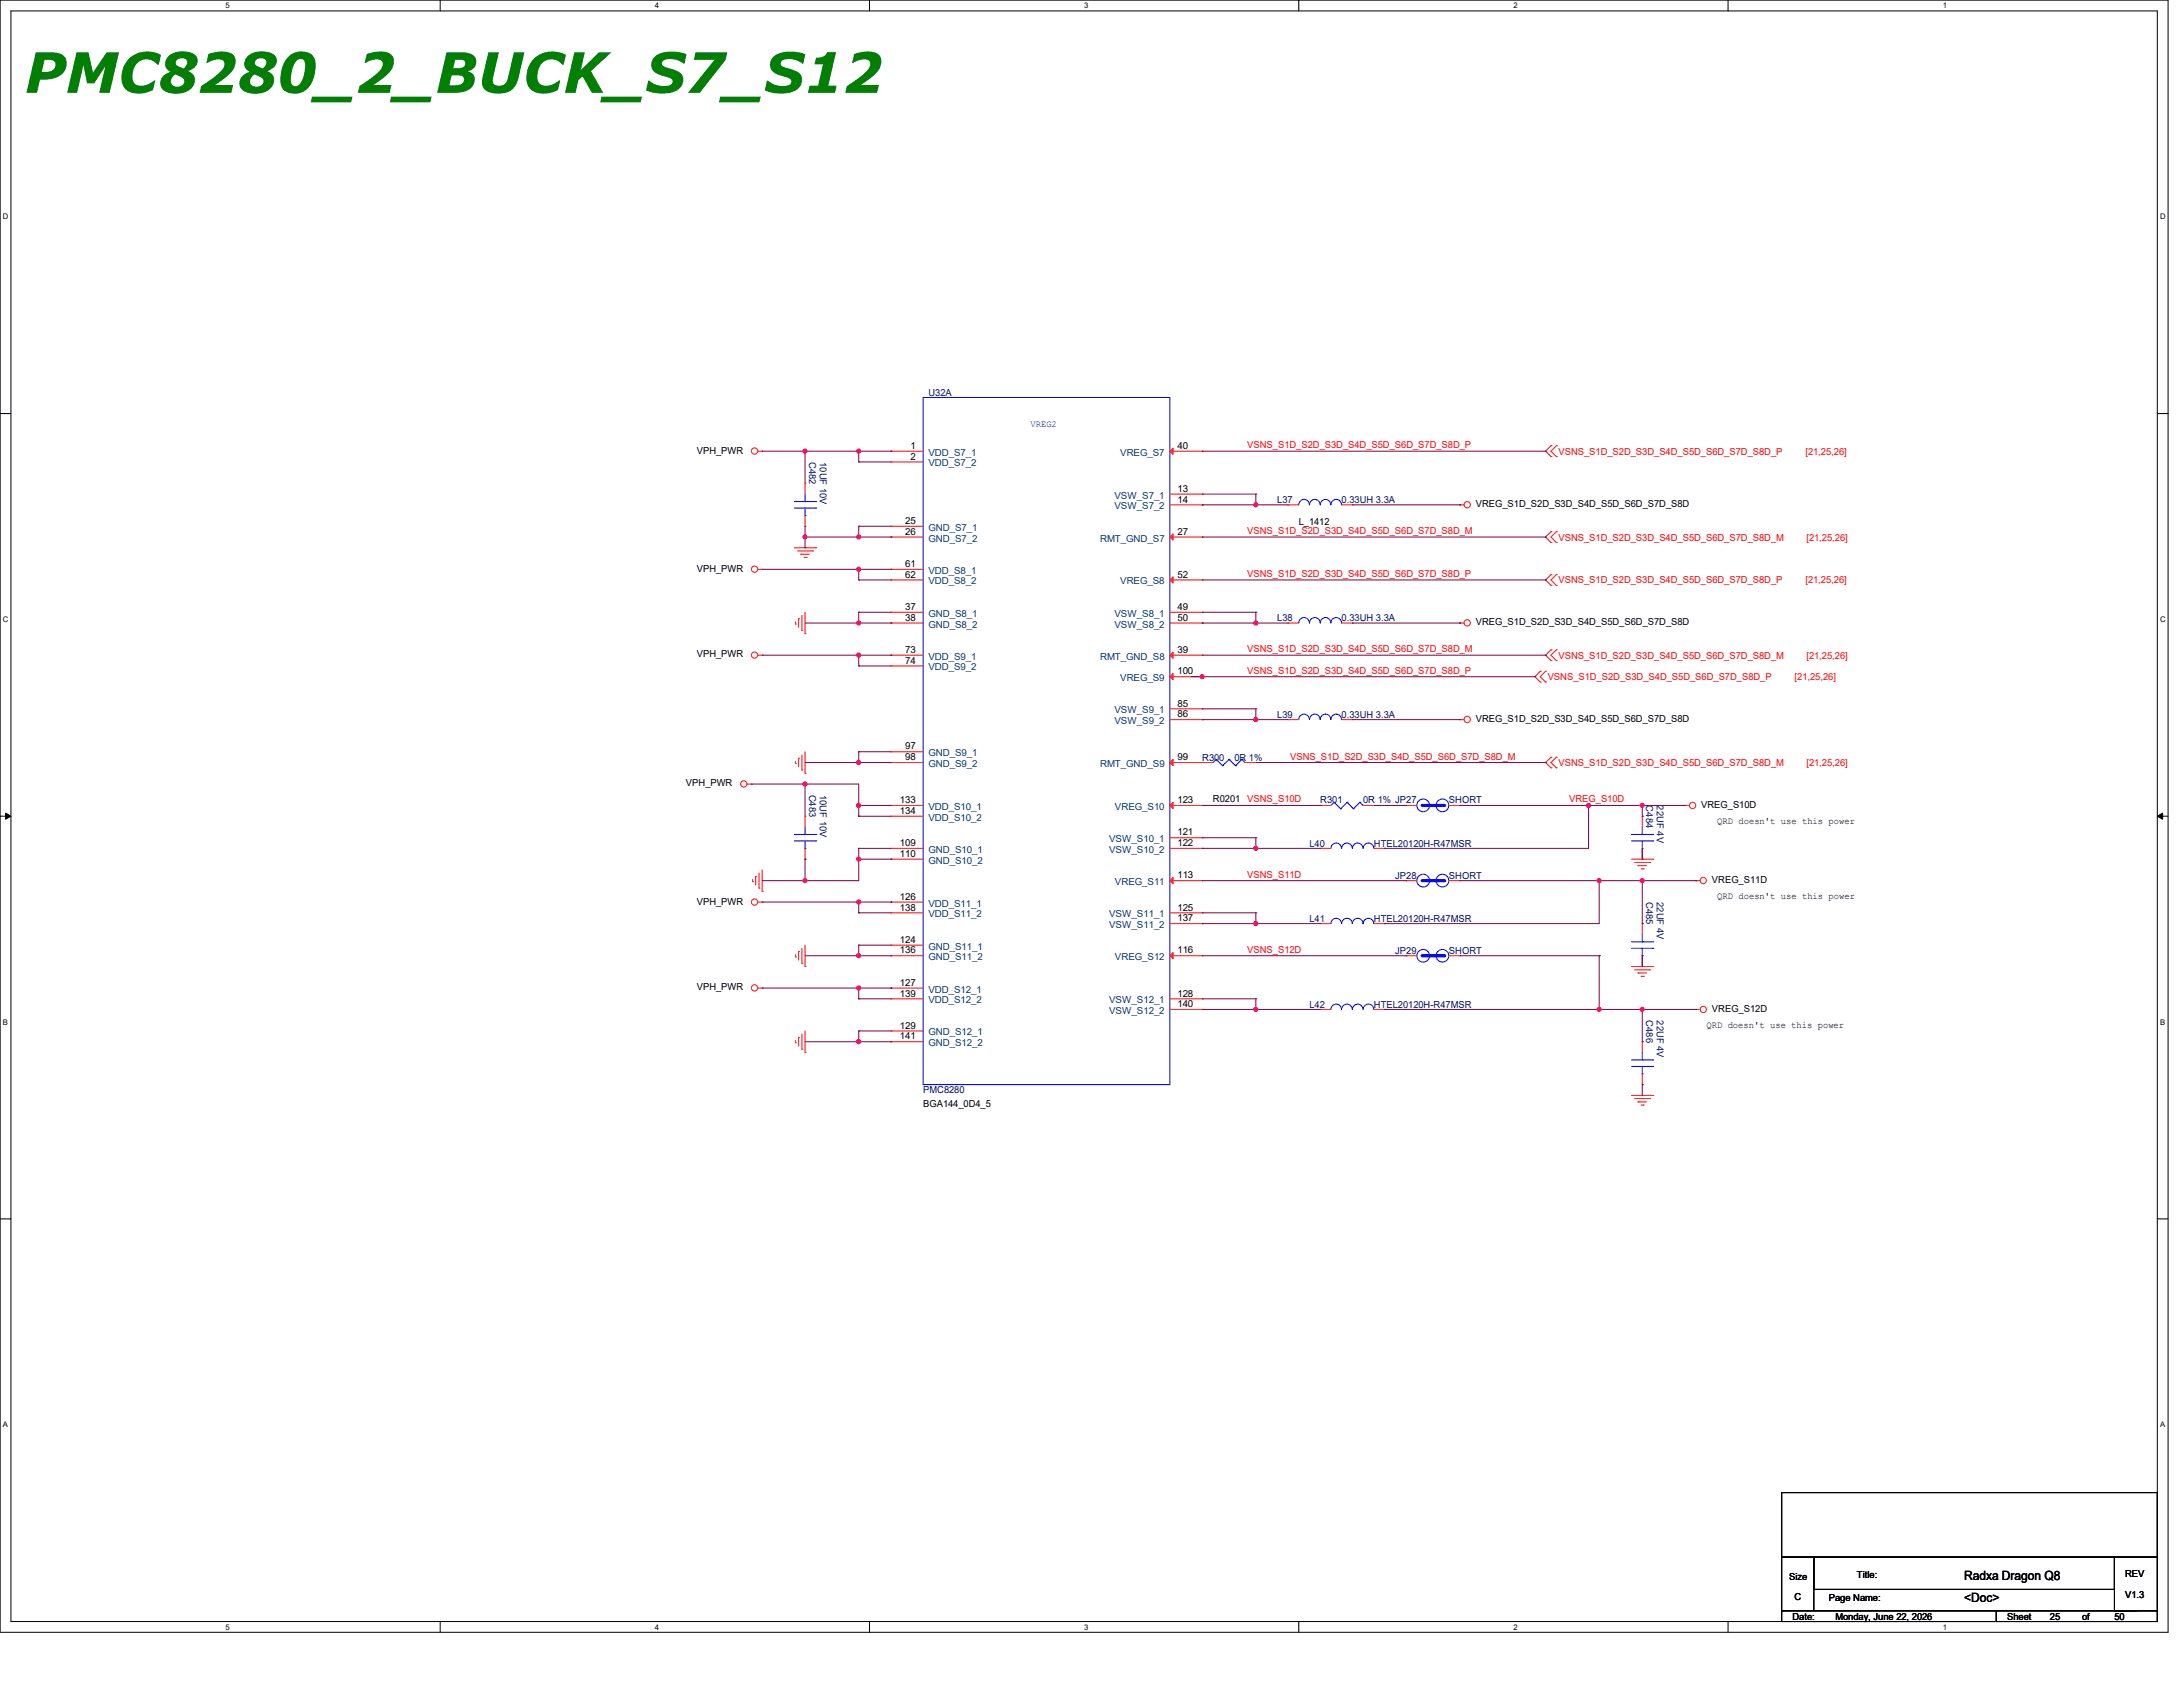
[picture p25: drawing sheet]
<svg xmlns="http://www.w3.org/2000/svg" width="558mm" height="431mm" viewBox="0 0 558 431" stroke-linecap="round" stroke-linejoin="round" font-family="sans-serif">
<defs><g id="words">
<text font-size="14.2" fill="#007f00" x="6.3" y="23.7">PMC8280_2_BUCK_S7_S12</text>
<g font-size="3.3">
<text x="502.1" y="403.8">Radxa Dragon Q8</text>
<text x="502.1" y="409.3">&lt;Doc&gt;</text>
</g>
<g font-size="2.5" fill="#00007f">
<text x="237.3" y="101">U32A</text>
<text x="206.8" y="118" transform="rotate(90 206.8 118)">C482</text>
<text x="209.5" y="118" transform="rotate(90 209.5 118)">10UF 10V</text>
<text x="326.5" y="128.5">L37</text>
<text x="342.9" y="128.5">0.33UH 3.3A</text>
<text x="326.5" y="158.7">L38</text>
<text x="342.9" y="158.7">0.33UH 3.3A</text>
<text x="326.5" y="183.3">L39</text>
<text x="342.9" y="183.3">0.33UH 3.3A</text>
<text x="307.3" y="194.3">R300</text>
<text x="315.5" y="194.3">0R 1%</text>
<text x="206.8" y="203" transform="rotate(90 206.8 203)">C483</text>
<text x="209.5" y="203" transform="rotate(90 209.5 203)">10UF 10V</text>
<text x="337.5" y="205.3">R301</text>
<text x="348.4" y="205.3">0R 1% JP27</text>
<text x="370.4" y="205.3">SHORT</text>
<text x="420.8" y="205.8" transform="rotate(90 420.8 205.8)">C484</text>
<text x="423.5" y="205.8" transform="rotate(90 423.5 205.8)">22UF 4V</text>
<text x="334.7" y="216.3">L40</text>
<text x="351.2" y="216.3">HTEL20120H-R47MSR</text>
<text x="356.7" y="224.5">JP28</text>
<text x="370.4" y="224.5">SHORT</text>
<text x="420.8" y="230.5" transform="rotate(90 420.8 230.5)">C485</text>
<text x="423.5" y="230.5" transform="rotate(90 423.5 230.5)">22UF 4V</text>
<text x="334.7" y="235.5">L41</text>
<text x="351.2" y="235.5">HTEL20120H-R47MSR</text>
<text x="356.7" y="243.7">JP29</text>
<text x="370.4" y="243.7">SHORT</text>
<text x="334.7" y="257.4">L42</text>
<text x="351.2" y="257.4">HTEL20120H-R47MSR</text>
<text x="420.8" y="260.6" transform="rotate(90 420.8 260.6)">C486</text>
<text x="423.5" y="260.6" transform="rotate(90 423.5 260.6)">22UF 4V</text>
<text x="236" y="279.4">PMC8280</text>
</g>
<text font-size="2.5" fill="#00f" x="263.4" y="109">VREG2</text>
<g font-size="2.5">
<text x="178.1" y="115.9">VPH_PWR</text>
<text x="232.7" y="114.7">1</text>
<text x="232.7" y="117.4">2</text>
<text x="300.9" y="114.7">40</text>
<text x="300.9" y="125.6">13</text>
<text x="300.9" y="128.4">14</text>
<text x="377.2" y="129.6">VREG_S1D_S2D_S3D_S4D_S5D_S6D_S7D_S8D</text>
<text x="231.4" y="133.9">25</text>
<text x="231.4" y="136.6">26</text>
<text x="300.9" y="136.6">27</text>
<text x="332" y="134.2">L_1412</text>
<text x="178.1" y="146">VPH_PWR</text>
<text x="231.4" y="144.9">61</text>
<text x="231.4" y="147.6">62</text>
<text x="300.9" y="147.6">52</text>
<text x="231.4" y="155.8">37</text>
<text x="300.9" y="155.8">49</text>
<text x="231.4" y="158.6">38</text>
<text x="300.9" y="158.6">50</text>
<text x="377.2" y="159.8">VREG_S1D_S2D_S3D_S4D_S5D_S6D_S7D_S8D</text>
<text x="178.1" y="168">VPH_PWR</text>
<text x="231.4" y="166.8">73</text>
<text x="300.9" y="166.8">39</text>
<text x="231.4" y="169.5">74</text>
<text x="300.9" y="172.3">100</text>
<text x="300.9" y="180.5">85</text>
<text x="300.9" y="183.3">86</text>
<text x="377.2" y="184.4">VREG_S1D_S2D_S3D_S4D_S5D_S6D_S7D_S8D</text>
<text x="231.4" y="191.5">97</text>
<text x="231.4" y="194.2">98</text>
<text x="300.9" y="194.2">99</text>
<text x="175.3" y="200.9">VPH_PWR</text>
<text x="230" y="205.2">133</text>
<text x="230" y="207.9">134</text>
<text x="300.9" y="205.2">123</text>
<text x="310" y="205">R0201</text>
<text x="434.8" y="206.4">VREG_S10D</text>
<text x="300.9" y="213.4">121</text>
<text x="439" y="210.5">QRD doesn't use this power</text>
<text x="230" y="216.2">109</text>
<text x="230" y="218.9">110</text>
<text x="300.9" y="216.2">122</text>
<text x="300.9" y="224.4">113</text>
<text x="437.6" y="225.6">VREG_S11D</text>
<text x="178.1" y="231.1">VPH_PWR</text>
<text x="230" y="229.9">126</text>
<text x="230" y="232.6">138</text>
<text x="300.9" y="232.6">125</text>
<text x="439" y="229.7">QRD doesn't use this power</text>
<text x="300.9" y="235.4">137</text>
<text x="230" y="240.9">124</text>
<text x="230" y="243.6">136</text>
<text x="300.9" y="243.6">116</text>
<text x="230" y="251.8">127</text>
<text x="178.1" y="253">VPH_PWR</text>
<text x="230" y="254.6">139</text>
<text x="300.9" y="254.6">128</text>
<text x="300.9" y="257.3">140</text>
<text x="230" y="262.8">129</text>
<text x="436.2" y="262.6">QRD doesn't use this power</text>
<text x="437.6" y="258.5">VREG_S12D</text>
<text x="230" y="265.6">141</text>
<text x="236" y="282.9">BGA144_0D4_5</text>
<text x="457.3" y="403.6">Size</text>
<text x="474.6" y="403.1">Title:</text>
<text x="543.2" y="402.8">REV</text>
<text x="458.2" y="413.8">Date:</text>
<text x="458.7" y="408.9">C</text>
<text x="467.5" y="409.1">Page Name:</text>
<text x="469.1" y="413.8">Monday, June 22, 2026</text>
<text x="513" y="413.8">Sheet</text>
<text x="524" y="413.8">25</text>
<text x="532.2" y="413.8">of</text>
<text x="540.5" y="413.8">50</text>
<text x="543.2" y="408.3">V1.3</text>
</g>
<g font-size="2.5" fill="#003f7f">
<text x="237.3" y="116.4">VDD_S7_1</text>
<text x="237.3" y="119.2">VDD_S7_2</text>
<text x="286.3" y="116.4">VREG_S7</text>
<text x="284.9" y="127.4">VSW_S7_1</text>
<text x="284.9" y="130.1">VSW_S7_2</text>
<text x="237.3" y="135.6">GND_S7_1</text>
<text x="237.3" y="138.3">GND_S7_2</text>
<text x="281.2" y="138.3">RMT_GND_S7</text>
<text x="237.3" y="146.6">VDD_S8_1</text>
<text x="237.3" y="149.3">VDD_S8_2</text>
<text x="286.3" y="149.3">VREG_S8</text>
<text x="237.3" y="157.6">GND_S8_1</text>
<text x="237.3" y="160.3">GND_S8_2</text>
<text x="284.9" y="157.6">VSW_S8_1</text>
<text x="284.9" y="160.3">VSW_S8_2</text>
<text x="237.3" y="168.5">VDD_S9_1</text>
<text x="237.3" y="171.3">VDD_S9_2</text>
<text x="281.2" y="168.5">RMT_GND_S8</text>
<text x="286.3" y="174">VREG_S9</text>
<text x="284.9" y="182.2">VSW_S9_1</text>
<text x="284.9" y="185">VSW_S9_2</text>
<text x="237.3" y="193.2">GND_S9_1</text>
<text x="237.3" y="196">GND_S9_2</text>
<text x="281.2" y="196">RMT_GND_S9</text>
<text x="237.3" y="206.9">VDD_S10_1</text>
<text x="237.3" y="209.7">VDD_S10_2</text>
<text x="285" y="206.9">VREG_S10</text>
<text x="283.5" y="215.2">VSW_S10_1</text>
<text x="237.3" y="217.9">GND_S10_1</text>
<text x="237.3" y="220.6">GND_S10_2</text>
<text x="283.5" y="217.9">VSW_S10_2</text>
<text x="285" y="226.1">VREG_S11</text>
<text x="237.3" y="231.6">VDD_S11_1</text>
<text x="237.3" y="234.4">VDD_S11_2</text>
<text x="283.5" y="234.4">VSW_S11_1</text>
<text x="283.5" y="237.1">VSW_S11_2</text>
<text x="237.3" y="242.6">GND_S11_1</text>
<text x="237.3" y="245.3">GND_S11_2</text>
<text x="285" y="245.3">VREG_S12</text>
<text x="237.3" y="253.6">VDD_S12_1</text>
<text x="237.3" y="256.3">VDD_S12_2</text>
<text x="283.5" y="256.3">VSW_S12_1</text>
<text x="283.5" y="259">VSW_S12_2</text>
<text x="237.3" y="264.5">GND_S12_1</text>
<text x="237.3" y="267.3">GND_S12_2</text>
</g>
<g font-size="2.5" fill="#f00">
<text x="318.8" y="114.5">VSNS_S1D_S2D_S3D_S4D_S5D_S6D_S7D_S8D_P</text>
<text x="398.4" y="116.1">VSNS_S1D_S2D_S3D_S4D_S5D_S6D_S7D_S8D_P</text>
<text x="461.5" y="116.1">[21,25,26]</text>
<text x="318.8" y="136.4">VSNS_S1D_S2D_S3D_S4D_S5D_S6D_S7D_S8D_M</text>
<text x="398.4" y="138.1">VSNS_S1D_S2D_S3D_S4D_S5D_S6D_S7D_S8D_M</text>
<text x="461.7" y="138.1">[21,25,26]</text>
<text x="318.8" y="147.4">VSNS_S1D_S2D_S3D_S4D_S5D_S6D_S7D_S8D_P</text>
<text x="398.4" y="149.1">VSNS_S1D_S2D_S3D_S4D_S5D_S6D_S7D_S8D_P</text>
<text x="461.5" y="149.1">[21,25,26]</text>
<text x="318.8" y="166.6">VSNS_S1D_S2D_S3D_S4D_S5D_S6D_S7D_S8D_M</text>
<text x="318.8" y="172.1">VSNS_S1D_S2D_S3D_S4D_S5D_S6D_S7D_S8D_P</text>
<text x="395.6" y="173.7">VSNS_S1D_S2D_S3D_S4D_S5D_S6D_S7D_S8D_P</text>
<text x="398.4" y="168.3">VSNS_S1D_S2D_S3D_S4D_S5D_S6D_S7D_S8D_M</text>
<text x="458.7" y="173.7">[21,25,26]</text>
<text x="461.7" y="168.3">[21,25,26]</text>
<text x="329.8" y="194.1">VSNS_S1D_S2D_S3D_S4D_S5D_S6D_S7D_S8D_M</text>
<text x="398.4" y="195.7">VSNS_S1D_S2D_S3D_S4D_S5D_S6D_S7D_S8D_M</text>
<text x="461.7" y="195.7">[21,25,26]</text>
<text x="318.8" y="205">VSNS_S10D</text>
<text x="401.1" y="205">VREG_S10D</text>
<text x="318.8" y="224.2">VSNS_S11D</text>
<text x="318.8" y="243.4">VSNS_S12D</text>
</g>
<g font-size="2">
<text x="57.7" y="2.1">5</text>
<text x="167.4" y="2.1">4</text>
<text x="277.1" y="2.1">3</text>
<text x="386.8" y="2.1">2</text>
<text x="496.6" y="2.1">1</text>
<text x=".8" y="56">D</text>
<text x="552.2" y="56">D</text>
<text x=".8" y="158.9">C</text>
<text x="552.2" y="158.9">C</text>
<text x=".8" y="261.7">B</text>
<text x="552.2" y="261.7">B</text>
<text x=".8" y="364.6">A</text>
<text x="552.2" y="364.6">A</text>
<text x="57.7" y="416.3">5</text>
<text x="167.4" y="416.3">4</text>
<text x="277.1" y="416.3">3</text>
<text x="386.8" y="416.3">2</text>
<text x="496.6" y="416.3">1</text>
</g>
</g></defs>
<g fill="none" stroke="#000" stroke-width=".26">
<path d="M0 0h554.2v417h-554.2zM2.8 2.8h548.6v411.5h-548.6zM112.5 0v2.8M222.3 0v2.8M332 0v2.8M441.7 0v2.8M0 105.7h2.8M551.4 105.7h2.8M0 208.5h2.8M1.4 207.7l1.4 .8-1.4 .8zM551.4 208.5l1.4-.8v1.6zM551.4 208.5h2.8"/>
<path d="M0 311.4h2.8M551.4 311.4h2.8M455.4 381.3h96v16.5h-96zM455.4 397.8h8.2v13.7h-8.2zM463.6 397.8h76.9v8.3h-76.9zM540.5 397.8h10.9v13.7h-10.9zM112.5 414.3v2.7M222.3 414.3v2.7M332 414.3v2.7M441.7 414.3v2.7M455.4 411.5h54.9v2.8h-54.9zM463.6 411.5h82.3"/>
<path d="M510.3 411.5h41.1v2.8h-41.1zM545.9 411.5h.1"/>
</g>
<path d="M1.4 207.7l1.4 .8-1.4 .8zM551.4 208.5l1.4-.8v1.6z" fill="#000"/>
<g fill="none" stroke="#f00" stroke-width=".26">
<path d="M193.7 115.3h1.1M194.8 115.3h.1M396.5 113.9h.1M396.5 116.6h.1M396.5 113.9l-1.4 1.4 1.4 1.3M397.8 116.6h.1M397.8 113.9h.1M397.8 113.9l-1.3 1.4 1.3 1.3M203 140h5.5M208.5 140h.1M373.1 129h.1M373.1 129h1.1"/>
<path d="M396.5 135.8h.1M396.5 138.6h.1M396.5 135.8l-1.4 1.4 1.4 1.4M397.8 138.6h.1M397.8 135.8h.1M397.8 135.8l-1.3 1.4 1.3 1.4M193.7 145.5h1.1M194.8 145.5h.1M203.3 159.4h.1M203.3 158.9v.5M203.9 140.8h3.8M204.1 158.1h.1"/>
<path d="M204.1 158.1v2.2M204.7 141.6h.1M204.7 141.6h2.2M205 157.2v3.9M205.5 142.4h.6M205.8 156.4v5.5M206.1 142.4h.1M207.7 140.8h.1M373.1 159.2h.1M373.1 159.2h1.1M396.5 146.8h.1M396.5 149.6h.1"/>
<path d="M396.5 146.8l-1.4 1.4 1.4 1.4M397.8 149.6h.1M397.8 146.8h.1M397.8 146.8l-1.3 1.4 1.3 1.4M193.7 167.4h1.1M194.8 167.4h.1M205 161.1h.1M205.8 161.9h.1M393.7 171.5h.1M393.7 174.2h.1M393.7 171.5l-1.4 1.4 1.4 1.3M395.1 174.2h.1"/>
<path d="M395.1 171.5h.1M395.1 171.5l-1.4 1.4 1.4 1.3M396.5 166h.1M396.5 168.7h.1M396.5 166l-1.4 1.4 1.4 1.3M397.8 168.7h.1M397.8 166h.1M397.8 166l-1.3 1.4 1.3 1.3M203.3 195.1h.1M203.3 194.6v.5M204.1 193.7h.1M204.1 193.7v2.2"/>
<path d="M205 196.7h.1M205 192.9v3.8M205.8 197.6h.1M205.8 192.1v5.5M373.1 183.9h.1M373.1 183.9h1.1M396.5 193.5h.1M396.5 196.2h.1M396.5 193.5l-1.4 1.3 1.4 1.4M397.8 196.2h.1M397.8 193.5h.1M397.8 193.5l-1.3 1.3 1.3 1.4"/>
<path d="M191 200.3h1.1M192.1 200.3h.1M417 219.5h5.5M422.5 219.5h.1M430.7 205.8h.1M430.7 205.8h1.1M192.4 225.3h.1M192.4 224.7v.6M193.2 223.9h.1M193.2 223.9v2.2M193.7 230.5h1.1M194 226.9h.1"/>
<path d="M194 223.1v3.8M194.8 230.5h.1M194.8 227.8h.1M194.8 222.2v5.6M417.8 220.3h3.9M418.7 221.1h.1M418.7 221.1h2.2M419.5 222h.5M420 222h.1M421.7 220.3h.1M433.5 225h.1M433.5 225h1.1"/>
<path d="M193.7 252.4h1.1M194.8 252.4h.1M203.3 244.5h.1M203.3 243.9v.6M204.1 243.1h.1M204.1 243.1v2.2M205 246.1h.1M205 242.3v3.8M205.8 246.9h.1M205.8 241.5v5.4M417 246.9h5.5M417.8 247.8h3.9"/>
<path d="M418.7 248.6h.1M418.7 248.6h2.2M419.5 249.4h.5M420 249.4h.1M421.7 247.8h.1M422.5 246.9h.1M433.5 257.9h.1M433.5 257.9h1.1M203.3 266.4h.1M203.3 265.9v.5M204.1 265h.1M204.1 265v2.2"/>
<path d="M205 268.1h.1M205 264.2v3.9M205.8 268.9h.1M205.8 263.4v5.5M417 279.9h5.5M422.5 279.9h.1M417.8 280.7h3.9M418.7 281.5h.1M418.7 281.5h2.2M419.5 282.3h.5M420 282.3h.1M421.7 280.7h.1"/>
<circle cx="192.9" cy="115.2" r=".8"/>
<circle cx="375" cy="128.9" r=".8"/>
<circle cx="192.9" cy="145.4" r=".8"/>
<circle cx="375" cy="159.1" r=".8"/>
<circle cx="192.9" cy="167.4" r=".8"/>
<circle cx="375" cy="183.8" r=".8"/>
<circle cx="190.1" cy="200.3" r=".8"/>
<circle cx="432.6" cy="205.8" r=".8"/>
<circle cx="192.9" cy="230.5" r=".8"/>
<circle cx="435.4" cy="225" r=".79"/>
<circle cx="192.9" cy="252.4" r=".8"/>
<circle cx="435.4" cy="257.9" r=".79"/>
</g>
<path d="M363.5 225h5.5" fill="none" stroke="#00f" stroke-width=".8"/>
<circle cx="369" cy="225" r=".4" fill="#00f"/>
<g fill="none" stroke="#00f" stroke-width=".26">
<path d="M332 159.2a1.36 1.36 0 0 1 1.3-1.4 1.36 1.36 0 0 1 1.4 1.4M340.1 159.2v-.1a1.35 1.35 0 0 0-1.3-1.3 1.43 1.43 0 0 0-1.4 1.4 1.36 1.36 0 0 0-1.3-1.4 1.36 1.36 0 0 0-1.4 1.4M340.2 159.2a1.36 1.36 0 0 1 1.3-1.4 1.36 1.36 0 0 1 1.4 1.4M332 183.9a1.36 1.36 0 0 1 1.3-1.4 1.36 1.36 0 0 1 1.4 1.4M340.1 183.9v-.1a1.35 1.35 0 0 0-1.3-1.3 1.43 1.43 0 0 0-1.4 1.4 1.36 1.36 0 0 0-1.3-1.4 1.36 1.36 0 0 0-1.4 1.4M340.2 183.9a1.36 1.36 0 0 1 1.3-1.4 1.36 1.36 0 0 1 1.4 1.4M203 214.8h5.5M203 213.2h5.5M205.8 216.7h.1M205.8 213.2h.1M205.8 211.3v1.9M205.8 214.8v1.9"/>
<path d="M208.5 214.8h.1M208.5 213.2h.1M340.2 216.7a1.35 1.35 0 0 1 1.3-1.3 1.35 1.35 0 0 1 1.4 1.3M342.9 216.7a1.35 1.35 0 0 1 1.4-1.3 1.35 1.35 0 0 1 1.4 1.3M345.7 216.7a1.35 1.35 0 0 1 1.3-1.3 1.35 1.35 0 0 1 1.4 1.3M348.4 216.7a1.35 1.35 0 0 1 1.4-1.3 1.35 1.35 0 0 1 1.4 1.3M340.2 236a1.35 1.35 0 0 1 1.3-1.4 1.35 1.35 0 0 1 1.4 1.4M342.9 236a1.35 1.35 0 0 1 1.4-1.4 1.35 1.35 0 0 1 1.4 1.4M345.7 236a1.35 1.35 0 0 1 1.3-1.4 1.35 1.35 0 0 1 1.4 1.4M348.4 236a1.35 1.35 0 0 1 1.4-1.4 1.35 1.35 0 0 1 1.4 1.4M340.2 257.9a1.35 1.35 0 0 1 1.3-1.4 1.35 1.35 0 0 1 1.4 1.4M342.9 257.9a1.35 1.35 0 0 1 1.4-1.4 1.35 1.35 0 0 1 1.4 1.4"/>
<path d="M345.7 257.9a1.35 1.35 0 0 1 1.3-1.4 1.35 1.35 0 0 1 1.4 1.4M348.4 257.9a1.35 1.35 0 0 1 1.4-1.4 1.35 1.35 0 0 1 1.4 1.4"/>
<circle cx="363.8" cy="225" r="1.63"/>
<circle cx="368.7" cy="225" r="1.63"/>
</g>
<g fill="none" stroke="#f00" stroke-width=".26">
<path d="M329.2 159.2h.1M329.2 159.2h2.8M342.9 159.2h2.8M345.7 159.2h.1M329.2 183.9h.1M329.2 183.9h2.8M342.9 183.9h2.8M345.7 183.9h.1M205.8 208.5h.1M205.8 219.5h.1M205.8 208.5v2.8M205.8 216.7v2.8"/>
<path d="M337.5 216.7h.1M337.5 216.7h2.7M351.2 216.7h2.7M353.9 216.7h.1M337.5 236h.1M337.5 236h2.7M351.2 236h2.7M353.9 236h.1M359.4 225h.1M359.4 225h2.8M370.4 225h2.7M373.1 225h.1"/>
<path d="M337.5 257.9h.1M337.5 257.9h2.7M351.2 257.9h2.7M353.9 257.9h.1"/>
</g>
<path d="M363.5 244.2h5.5" fill="none" stroke="#00f" stroke-width=".8"/>
<circle cx="369" cy="244.2" r=".4" fill="#00f"/>
<g fill="none" stroke="#00f" stroke-width=".26">
<circle cx="363.8" cy="244.2" r="1.62"/>
<circle cx="368.7" cy="244.2" r="1.62"/>
</g>
<path d="M359.4 244.2h.1M359.4 244.2h2.8M370.4 244.2h2.7M373.1 244.2h.1" fill="none" stroke="#f00" stroke-width=".26"/>
<path d="M363.5 205.8h5.5" fill="none" stroke="#00f" stroke-width=".8"/>
<circle cx="369" cy="205.8" r=".4" fill="#00f"/>
<g fill="none" stroke="#00f" stroke-width=".26">
<path d="M236 101.6h63v175.5h-63zM332 129a1.36 1.36 0 0 1 1.3-1.4 1.36 1.36 0 0 1 1.4 1.4M340.1 129v-.1a1.35 1.35 0 0 0-1.3-1.3 1.43 1.43 0 0 0-1.4 1.4 1.36 1.36 0 0 0-1.3-1.4 1.36 1.36 0 0 0-1.4 1.4M340.2 129a1.36 1.36 0 0 1 1.3-1.4 1.36 1.36 0 0 1 1.4 1.4M310.9 194h.1M310.9 194l-.9 .8M310.9 194l1.6 1.6M312.5 195.6h.1M314.2 194h.1M314.2 194l-1.7 1.6M314.2 194l1.6 1.6M315.8 195.6h.1"/>
<path d="M317.5 194h.1M317.5 194l-1.7 1.6M317.5 194l.8 .8M318.3 194.8h.1M341 205h.1M341 205l-.8 .8M341 205l1.7 1.6M342.7 206.6h.1M344.3 205h.1M344.3 205l-1.6 1.6M344.3 205l1.6 1.6M345.9 206.6h.1"/>
<path d="M347.6 205h.1M347.6 205l-1.7 1.6M347.6 205l.8 .8M348.4 205.8h.1M417 214.8h5.5M417 213.2h5.5M419.8 216.7h.1M419.8 213.2h.1M419.8 211.3v1.9M419.8 214.8v1.9M422.5 214.8h.1M422.5 213.2h.1"/>
<path d="M419.8 238.7v1.9M417 242.3h5.5M417 240.6h5.5M419.8 244.2h.1M419.8 240.6h.1M419.8 242.3v1.9M422.5 242.3h.1M422.5 240.6h.1M417 272.5h5.5M417 270.8h5.5M419.8 274.4h.1M419.8 270.8h.1"/>
<path d="M419.8 268.9v1.9M419.8 272.5v1.9M422.5 272.5h.1M422.5 270.8h.1"/>
<circle cx="363.8" cy="205.8" r="1.63"/>
<circle cx="368.7" cy="205.8" r="1.63"/>
</g>
<g fill="none" stroke="#f00" stroke-width=".26">
<path d="M227.8 115.3h.1M227.8 118h.1M227.8 115.3h8.2M227.8 118h8.2M227.8 134.4h.1M227.8 137.2h.1M227.8 134.4h8.2M227.8 137.2h8.2M329.2 129h.1M329.2 129h2.8M342.9 129h2.8M345.7 129h.1"/>
<path d="M227.8 145.5h.1M227.8 148.2h.1M227.8 156.4h.1M227.8 159.2h.1M227.8 145.5h8.2M227.8 148.2h8.2M227.8 156.4h8.2M227.8 159.2h8.2M227.8 167.4h.1M227.8 170.1h.1M227.8 167.4h8.2M227.8 170.1h8.2"/>
<path d="M227.8 192.1h.1M227.8 194.8h.1M227.8 194.8h8.2M227.8 192.1h8.2M307.3 194.8h.1M307.3 194.8h2.7M318.3 194.8h2.7M321 194.8h.1M227.8 205.8h.1M227.8 208.5h.1M227.8 216.7h.1M227.8 219.5h.1"/>
<path d="M227.8 205.8h8.2M227.8 208.5h8.2M227.8 216.7h8.2M227.8 219.5h8.2M337.5 205.8h.1M337.5 205.8h2.7M348.4 205.8h2.8M351.2 205.8h.1M359.4 205.8h.1M359.4 205.8h2.8M370.4 205.8h2.7M373.1 205.8h.1"/>
<path d="M419.8 208.5h.1M419.8 219.5h.1M419.8 208.5v2.8M419.8 216.7v2.8M227.8 230.5h.1M227.8 233.2h.1M227.8 230.5h8.2M227.8 233.2h8.2M419.8 236h.1M419.8 236v2.7M227.8 241.5h.1M227.8 244.2h.1"/>
<path d="M227.8 252.4h.1M227.8 255.2h.1M227.8 241.5h8.2M227.8 244.2h8.2M227.8 252.4h8.2M227.8 255.2h8.2M419.8 246.9h.1M419.8 244.2v2.7M227.8 263.4h.1M227.8 266.1h.1M227.8 263.4h8.2M227.8 266.1h8.2"/>
<path d="M419.8 266.1h.1M419.8 277.1h.1M419.8 266.1v2.8M419.8 274.4v2.7"/>
</g>
<path d="M299 115.3l.8-.8v1.6z" fill="#f00"/>
<path d="M299 115.3l.8-.8v1.6zM299 115.3h8.3M307.3 115.3h.1M299 126.2h8.3M299 129h8.3M307.3 126.2h.1M307.3 129h.1" fill="none" stroke="#f00" stroke-width=".26"/>
<path d="M299 137.2l.8-.8v1.6z" fill="#f00"/>
<path d="M299 137.2l.8-.8v1.6zM299 137.2h8.3M307.3 137.2h.1" fill="none" stroke="#f00" stroke-width=".26"/>
<path d="M299.8 147.4v1.6l-.8-.8z" fill="#f00"/>
<path d="M299 148.2h8.3M299 156.4h8.3M299 159.2h8.3M299.8 147.4v1.6l-.8-.8zM307.3 148.2h.1M307.3 156.4h.1M307.3 159.2h.1" fill="none" stroke="#f00" stroke-width=".26"/>
<path d="M299 167.4l.8-.8v1.6z" fill="#f00"/>
<path d="M299 167.4l.8-.8v1.6zM299 167.4h8.3M307.3 167.4h.1" fill="none" stroke="#f00" stroke-width=".26"/>
<path d="M299 172.9l.8-.8v1.6z" fill="#f00"/>
<path d="M299 172.9l.8-.8v1.6zM299 172.9h8.3M307.3 172.9h.1M299 181.1h8.3M299 183.9h8.3M307.3 181.1h.1M307.3 183.9h.1" fill="none" stroke="#f00" stroke-width=".26"/>
<path d="M299.8 194v1.6l-.8-.8z" fill="#f00"/>
<path d="M299 194.8h8.3M299.8 194v1.6l-.8-.8zM307.3 194.8h.1" fill="none" stroke="#f00" stroke-width=".26"/>
<path d="M299 205.8l.8-.8v1.6z" fill="#f00"/>
<path d="M299 205.8l.8-.8v1.6zM299 205.8h8.3M299 214h8.3M299 216.7h8.3M307.3 205.8h.1M307.3 214h.1M307.3 216.7h.1" fill="none" stroke="#f00" stroke-width=".26"/>
<path d="M299.8 224.2v1.6l-.8-.8z" fill="#f00"/>
<path d="M299 225h8.3M299 233.2h8.3M299 236h8.3M299.8 224.2v1.6l-.8-.8zM307.3 225h.1M307.3 233.2h.1M307.3 236h.1" fill="none" stroke="#f00" stroke-width=".26"/>
<path d="M299 244.2l.8-.8v1.6z" fill="#f00"/>
<path d="M205.8 123.5h.1M205.8 134.4h.1M205.8 123.5v2.7M205.8 131.7v2.7M299 244.2l.8-.8v1.6zM299 244.2h8.3M299 255.2h8.3M299 257.9h8.3M307.3 244.2h.1M307.3 255.2h.1M307.3 257.9h.1" fill="none" stroke="#f00" stroke-width=".26"/>
<path d="M203 129.8h5.5M203 128.1h5.5M205.8 131.7h.1M205.8 128.1h.1M205.8 126.2v1.9M205.8 129.8v1.9M208.5 129.8h.1M208.5 128.1h.1" fill="none" stroke="#00f" stroke-width=".26"/>
<g fill="none" stroke="#7f003f" stroke-width=".26">
<path d="M194.8 115.3h33M205.8 115.3h.1M205.8 115.3v8.2M219.5 118h.1M219.5 115.3h.1M219.5 118h8.3M219.5 115.3v2.7M227.8 115.3h.1M205.8 137.2h.1M205.8 134.4v2.8M219.5 134.4h.1M219.5 137.2h.1"/>
<path d="M219.5 134.4v2.8M219.5 134.4h8.3M219.5 137.2h8.3M227.8 137.2h.1"/>
</g>
<circle cx="205.8" cy="115.3" r=".53" fill="#f0f"/>
<circle cx="205.8" cy="115.3" r=".53" fill="none" stroke="#f0f" stroke-width=".26"/>
<circle cx="219.5" cy="115.3" r=".53" fill="#f0f"/>
<circle cx="219.5" cy="115.3" r=".53" fill="none" stroke="#f0f" stroke-width=".26"/>
<path d="M205.8 137.2h13.7M219.5 137.2h.1" fill="none" stroke="#7f003f" stroke-width=".26"/>
<circle cx="205.8" cy="137.2" r=".53" fill="#f0f"/>
<circle cx="205.8" cy="137.2" r=".53" fill="none" stroke="#f0f" stroke-width=".26"/>
<circle cx="219.5" cy="137.2" r=".53" fill="#f0f"/>
<circle cx="219.5" cy="137.2" r=".53" fill="none" stroke="#f0f" stroke-width=".26"/>
<path d="M205.8 140h.1M205.8 137.2v2.8M194.8 145.5h24.7M219.5 145.5h.1" fill="none" stroke="#7f003f" stroke-width=".26"/>
<circle cx="219.5" cy="145.4" r=".53" fill="#f0f"/>
<circle cx="219.5" cy="145.4" r=".53" fill="none" stroke="#f0f" stroke-width=".26"/>
<path d="M219.5 148.2h.1M219.5 145.5h.1M219.5 145.5h8.3M219.5 148.2h8.3M219.5 145.5v2.7M227.8 145.5h.1M194.8 167.4h24.7M219.5 167.4h.1" fill="none" stroke="#7f003f" stroke-width=".26"/>
<circle cx="219.5" cy="167.4" r=".53" fill="#f0f"/>
<circle cx="219.5" cy="167.4" r=".53" fill="none" stroke="#f0f" stroke-width=".26"/>
<path d="M219.5 170.1h.1M219.5 167.4h.1M219.5 167.4h8.3M219.5 170.1h8.3M219.5 167.4v2.7M227.8 167.4h.1M192.1 200.3h13.7M205.8 200.3h.1M219.5 205.8h8.3M227.8 205.8h.1" fill="none" stroke="#7f003f" stroke-width=".26"/>
<circle cx="219.5" cy="205.8" r=".53" fill="#f0f"/>
<circle cx="219.5" cy="205.8" r=".53" fill="none" stroke="#f0f" stroke-width=".26"/>
<path d="M219.5 208.5h.1M219.5 205.8h.1M219.5 208.5h8.3M219.5 200.3v5.5M194.8 230.5h24.7M219.5 230.5h.1" fill="none" stroke="#7f003f" stroke-width=".26"/>
<circle cx="219.5" cy="230.4" r=".53" fill="#f0f"/>
<circle cx="219.5" cy="230.4" r=".53" fill="none" stroke="#f0f" stroke-width=".26"/>
<path d="M219.5 233.2h.1M219.5 230.5h.1M219.5 230.5h8.3M219.5 233.2h8.3M219.5 230.5v2.7M227.8 230.5h.1M194.8 252.4h24.7M219.5 252.4h.1" fill="none" stroke="#7f003f" stroke-width=".26"/>
<circle cx="219.5" cy="252.4" r=".53" fill="#f0f"/>
<circle cx="219.5" cy="252.4" r=".53" fill="none" stroke="#f0f" stroke-width=".26"/>
<path d="M219.5 156.4h.1M219.5 159.2h.1M219.5 156.4v2.8M219.5 156.4h8.3M219.5 255.2h.1M219.5 252.4h.1M219.5 252.4h8.3M219.5 255.2h8.3M219.5 252.4v2.8M227.8 252.4h.1" fill="none" stroke="#7f003f" stroke-width=".26"/>
<circle cx="219.5" cy="159.2" r=".53" fill="#f0f"/>
<circle cx="219.5" cy="159.2" r=".53" fill="none" stroke="#f0f" stroke-width=".26"/>
<path d="M205.8 159.2h22M219.5 159.2h.1M227.8 159.2h.1M205.8 194.8h22M219.5 192.1h.1M219.5 194.8h.1M219.5 192.1h8.3M219.5 192.1v2.7M227.8 194.8h.1" fill="none" stroke="#7f003f" stroke-width=".26"/>
<circle cx="219.5" cy="194.8" r=".53" fill="#f0f"/>
<circle cx="219.5" cy="194.8" r=".53" fill="none" stroke="#f0f" stroke-width=".26"/>
<path d="M219.5 216.7h.1M219.5 219.5h.1M219.5 216.7h8.3M219.5 216.7v2.8M219.5 219.5h8.3M227.8 219.5h.1" fill="none" stroke="#7f003f" stroke-width=".26"/>
<circle cx="219.5" cy="219.5" r=".53" fill="#f0f"/>
<circle cx="219.5" cy="219.5" r=".53" fill="none" stroke="#f0f" stroke-width=".26"/>
<path d="M194.8 225h11M205.8 225h.1M205.8 244.2h22M219.5 241.5h.1M219.5 244.2h.1M219.5 241.5h8.3M219.5 241.5v2.7M227.8 244.2h.1" fill="none" stroke="#7f003f" stroke-width=".26"/>
<circle cx="219.5" cy="244.2" r=".53" fill="#f0f"/>
<circle cx="219.5" cy="244.2" r=".53" fill="none" stroke="#f0f" stroke-width=".26"/>
<path d="M205.8 266.1h22M219.5 263.4h.1M219.5 266.1h.1M219.5 263.4h8.3M219.5 263.4v2.7M227.8 266.1h.1" fill="none" stroke="#7f003f" stroke-width=".26"/>
<circle cx="219.5" cy="266.1" r=".53" fill="#f0f"/>
<circle cx="219.5" cy="266.1" r=".53" fill="none" stroke="#f0f" stroke-width=".26"/>
<path d="M205.8 219.5h.1M205.8 200.3h.1M205.8 200.3v8.2M205.8 219.5v5.5M205.8 200.3h13.7M219.5 208.5h.1M219.5 219.5h.1M219.5 205.8v2.7M219.5 219.5v5.5" fill="none" stroke="#7f003f" stroke-width=".26"/>
<circle cx="205.8" cy="200.3" r=".53" fill="#f0f"/>
<circle cx="205.8" cy="200.3" r=".53" fill="none" stroke="#f0f" stroke-width=".26"/>
<path d="M205.8 225h.1M205.8 225h13.7" fill="none" stroke="#7f003f" stroke-width=".26"/>
<circle cx="205.8" cy="225" r=".53" fill="#f0f"/>
<circle cx="205.8" cy="225" r=".53" fill="none" stroke="#f0f" stroke-width=".26"/>
<path d="M307.3 129h.1M307.3 126.2h13.7M307.3 129h13.7M321 126.2h.1M321 129h.1M321 126.2v2.8" fill="none" stroke="#7f003f" stroke-width=".26"/>
<circle cx="321" cy="129" r=".53" fill="#f0f"/>
<circle cx="321" cy="129" r=".53" fill="none" stroke="#f0f" stroke-width=".26"/>
<path d="M321 129h.1M321 129h8.2M345.7 129h27.4M373.1 129h.1M307.3 156.4h13.7M321 156.4h.1M321 159.2h.1M321 156.4v2.8" fill="none" stroke="#7f003f" stroke-width=".26"/>
<circle cx="321" cy="159.2" r=".53" fill="#f0f"/>
<circle cx="321" cy="159.2" r=".53" fill="none" stroke="#f0f" stroke-width=".26"/>
<path d="M307.3 159.2h.1M307.3 159.2h21.9M321 159.2h.1M345.7 159.2h27.4M373.1 159.2h.1M307.3 183.9h.1M307.3 181.1h13.7M307.3 183.9h13.7M321 181.1h.1M321 183.9h.1M321 181.1v2.8" fill="none" stroke="#7f003f" stroke-width=".26"/>
<circle cx="321" cy="183.8" r=".53" fill="#f0f"/>
<circle cx="321" cy="183.8" r=".53" fill="none" stroke="#f0f" stroke-width=".26"/>
<path d="M321 183.9h.1M321 183.9h8.2M345.7 183.9h27.4M373.1 183.9h.1M307.3 216.7h.1M307.3 214h13.7M307.3 216.7h13.7M321 214h.1M321 216.7h.1M321 214v2.7" fill="none" stroke="#7f003f" stroke-width=".26"/>
<circle cx="321" cy="216.7" r=".53" fill="#f0f"/>
<circle cx="321" cy="216.7" r=".53" fill="none" stroke="#f0f" stroke-width=".26"/>
<path d="M321 216.7h.1M321 216.7h16.5M353.9 216.7h.1M353.9 216.7h52.2M307.3 236h.1M307.3 233.2h13.7M307.3 236h13.7M321 233.2h.1M321 236h.1M321 233.2v2.8" fill="none" stroke="#7f003f" stroke-width=".26"/>
<circle cx="321" cy="235.9" r=".53" fill="#f0f"/>
<circle cx="321" cy="235.9" r=".53" fill="none" stroke="#f0f" stroke-width=".26"/>
<path d="M321 236h.1M321 236h16.5M353.9 236h.1M353.9 236h54.9M307.3 257.9h.1M307.3 255.2h13.7M307.3 257.9h13.7M321 255.2h.1M321 257.9h.1M321 255.2v2.7" fill="none" stroke="#7f003f" stroke-width=".26"/>
<circle cx="321" cy="257.9" r=".53" fill="#f0f"/>
<circle cx="321" cy="257.9" r=".53" fill="none" stroke="#f0f" stroke-width=".26"/>
<g fill="none" stroke="#7f003f" stroke-width=".26">
<path d="M307.3 205.8h30.2M337.5 205.8h.1M373.1 205.8h33M406.1 205.8h.1M419.8 208.5h.1M419.8 219.5h.1M419.8 205.8v2.7M419.8 216.7v2.8M307.3 225h52.1M359.4 225h.1M373.1 225h35.7M408.8 225h.1"/>
<path d="M419.8 236h.1M419.8 225v11M307.3 244.2h52.1M321 257.9h.1M321 257.9h16.5M353.9 257.9h.1M353.9 257.9h65.9M359.4 244.2h.1M373.1 244.2h35.7M408.8 244.2h.1M408.8 244.2v13.7M419.8 244.2h.1"/>
<path d="M419.8 257.9h.1M419.8 244.2v2.7M419.8 277.1h.1M419.8 277.1v2.8"/>
</g>
<circle cx="408.7" cy="257.9" r=".53" fill="#f0f"/>
<circle cx="408.7" cy="257.9" r=".53" fill="none" stroke="#f0f" stroke-width=".26"/>
<circle cx="419.8" cy="257.9" r=".53" fill="#f0f"/>
<circle cx="419.8" cy="257.9" r=".53" fill="none" stroke="#f0f" stroke-width=".26"/>
<path d="M408.8 225h.1M408.8 225h24.7M408.8 225v11M419.8 225h.1M433.5 225h.1" fill="none" stroke="#7f003f" stroke-width=".26"/>
<circle cx="408.7" cy="225" r=".53" fill="#f0f"/>
<circle cx="408.7" cy="225" r=".53" fill="none" stroke="#f0f" stroke-width=".26"/>
<circle cx="419.8" cy="225" r=".53" fill="#f0f"/>
<circle cx="419.8" cy="225" r=".53" fill="none" stroke="#f0f" stroke-width=".26"/>
<g fill="none" stroke="#7f003f" stroke-width=".26">
<path d="M307.3 137.2h87.8M395.1 137.2h.1M307.3 148.2h87.8M395.1 148.2h.1M304.5 172.9h87.8M307.3 172.9h.1M307.3 167.4h87.8M392.3 172.9h.1M395.1 167.4h.1M419.8 205.8h10.9M430.7 205.8h.1M433.5 257.9h.1"/>
<path d="M433.5 257.9h-13.7v8.2M419.8 266.1h.1"/>
</g>
<circle cx="307.3" cy="172.9" r=".53" fill="#f0f"/>
<circle cx="307.3" cy="172.9" r=".53" fill="none" stroke="#f0f" stroke-width=".26"/>
<path d="M307.3 115.3h87.8M395.1 115.3h.1M406.1 205.8h.1M406.1 205.8v10.9" fill="none" stroke="#7f003f" stroke-width=".26"/>
<circle cx="406" cy="205.8" r=".53" fill="#f0f"/>
<circle cx="406" cy="205.8" r=".53" fill="none" stroke="#f0f" stroke-width=".26"/>
<path d="M406.1 205.8h13.7M419.8 205.8h.1" fill="none" stroke="#7f003f" stroke-width=".26"/>
<circle cx="419.8" cy="205.8" r=".53" fill="#f0f"/>
<circle cx="419.8" cy="205.8" r=".53" fill="none" stroke="#f0f" stroke-width=".26"/>
<path d="M321 194.8h74.1M395.1 194.8h.1M351.2 205.8h8.2M359.4 205.8h.1" fill="none" stroke="#7f003f" stroke-width=".26"/>
<circle cx="205.8" cy="115.3" r=".53" fill="#f0f"/>
<circle cx="205.8" cy="115.3" r=".53" fill="none" stroke="#f0f" stroke-width=".26"/>
<circle cx="219.5" cy="115.3" r=".53" fill="#f0f"/>
<circle cx="219.5" cy="115.3" r=".53" fill="none" stroke="#f0f" stroke-width=".26"/>
<circle cx="205.8" cy="137.2" r=".53" fill="#f0f"/>
<circle cx="205.8" cy="137.2" r=".53" fill="none" stroke="#f0f" stroke-width=".26"/>
<circle cx="219.5" cy="137.2" r=".53" fill="#f0f"/>
<circle cx="219.5" cy="137.2" r=".53" fill="none" stroke="#f0f" stroke-width=".26"/>
<circle cx="219.5" cy="145.4" r=".53" fill="#f0f"/>
<circle cx="219.5" cy="145.4" r=".53" fill="none" stroke="#f0f" stroke-width=".26"/>
<circle cx="219.5" cy="167.4" r=".53" fill="#f0f"/>
<circle cx="219.5" cy="167.4" r=".53" fill="none" stroke="#f0f" stroke-width=".26"/>
<circle cx="219.5" cy="205.8" r=".53" fill="#f0f"/>
<circle cx="219.5" cy="205.8" r=".53" fill="none" stroke="#f0f" stroke-width=".26"/>
<circle cx="219.5" cy="230.4" r=".53" fill="#f0f"/>
<circle cx="219.5" cy="230.4" r=".53" fill="none" stroke="#f0f" stroke-width=".26"/>
<circle cx="219.5" cy="252.4" r=".53" fill="#f0f"/>
<circle cx="219.5" cy="252.4" r=".53" fill="none" stroke="#f0f" stroke-width=".26"/>
<circle cx="219.5" cy="159.2" r=".53" fill="#f0f"/>
<circle cx="219.5" cy="159.2" r=".53" fill="none" stroke="#f0f" stroke-width=".26"/>
<circle cx="219.5" cy="194.8" r=".53" fill="#f0f"/>
<circle cx="219.5" cy="194.8" r=".53" fill="none" stroke="#f0f" stroke-width=".26"/>
<circle cx="219.5" cy="219.5" r=".53" fill="#f0f"/>
<circle cx="219.5" cy="219.5" r=".53" fill="none" stroke="#f0f" stroke-width=".26"/>
<circle cx="219.5" cy="244.2" r=".53" fill="#f0f"/>
<circle cx="219.5" cy="244.2" r=".53" fill="none" stroke="#f0f" stroke-width=".26"/>
<circle cx="219.5" cy="266.1" r=".53" fill="#f0f"/>
<circle cx="219.5" cy="266.1" r=".53" fill="none" stroke="#f0f" stroke-width=".26"/>
<circle cx="205.8" cy="200.3" r=".53" fill="#f0f"/>
<circle cx="205.8" cy="200.3" r=".53" fill="none" stroke="#f0f" stroke-width=".26"/>
<circle cx="205.8" cy="225" r=".53" fill="#f0f"/>
<circle cx="205.8" cy="225" r=".53" fill="none" stroke="#f0f" stroke-width=".26"/>
<circle cx="321" cy="129" r=".53" fill="#f0f"/>
<circle cx="321" cy="129" r=".53" fill="none" stroke="#f0f" stroke-width=".26"/>
<circle cx="321" cy="159.2" r=".53" fill="#f0f"/>
<circle cx="321" cy="159.2" r=".53" fill="none" stroke="#f0f" stroke-width=".26"/>
<circle cx="321" cy="183.8" r=".53" fill="#f0f"/>
<circle cx="321" cy="183.8" r=".53" fill="none" stroke="#f0f" stroke-width=".26"/>
<circle cx="321" cy="216.7" r=".53" fill="#f0f"/>
<circle cx="321" cy="216.7" r=".53" fill="none" stroke="#f0f" stroke-width=".26"/>
<circle cx="321" cy="235.9" r=".53" fill="#f0f"/>
<circle cx="321" cy="235.9" r=".53" fill="none" stroke="#f0f" stroke-width=".26"/>
<circle cx="321" cy="257.9" r=".53" fill="#f0f"/>
<circle cx="321" cy="257.9" r=".53" fill="none" stroke="#f0f" stroke-width=".26"/>
<circle cx="408.7" cy="257.9" r=".53" fill="#f0f"/>
<circle cx="408.7" cy="257.9" r=".53" fill="none" stroke="#f0f" stroke-width=".26"/>
<circle cx="419.8" cy="257.9" r=".53" fill="#f0f"/>
<circle cx="419.8" cy="257.9" r=".53" fill="none" stroke="#f0f" stroke-width=".26"/>
<circle cx="408.7" cy="225" r=".53" fill="#f0f"/>
<circle cx="408.7" cy="225" r=".53" fill="none" stroke="#f0f" stroke-width=".26"/>
<circle cx="419.8" cy="225" r=".53" fill="#f0f"/>
<circle cx="419.8" cy="225" r=".53" fill="none" stroke="#f0f" stroke-width=".26"/>
<circle cx="307.3" cy="172.9" r=".53" fill="#f0f"/>
<circle cx="307.3" cy="172.9" r=".53" fill="none" stroke="#f0f" stroke-width=".26"/>
<circle cx="406" cy="205.8" r=".53" fill="#f0f"/>
<circle cx="406" cy="205.8" r=".53" fill="none" stroke="#f0f" stroke-width=".26"/>
<circle cx="419.8" cy="205.8" r=".53" fill="#f0f"/>
<circle cx="419.8" cy="205.8" r=".53" fill="none" stroke="#f0f" stroke-width=".26"/>
<use href="#words"/>
</svg>
